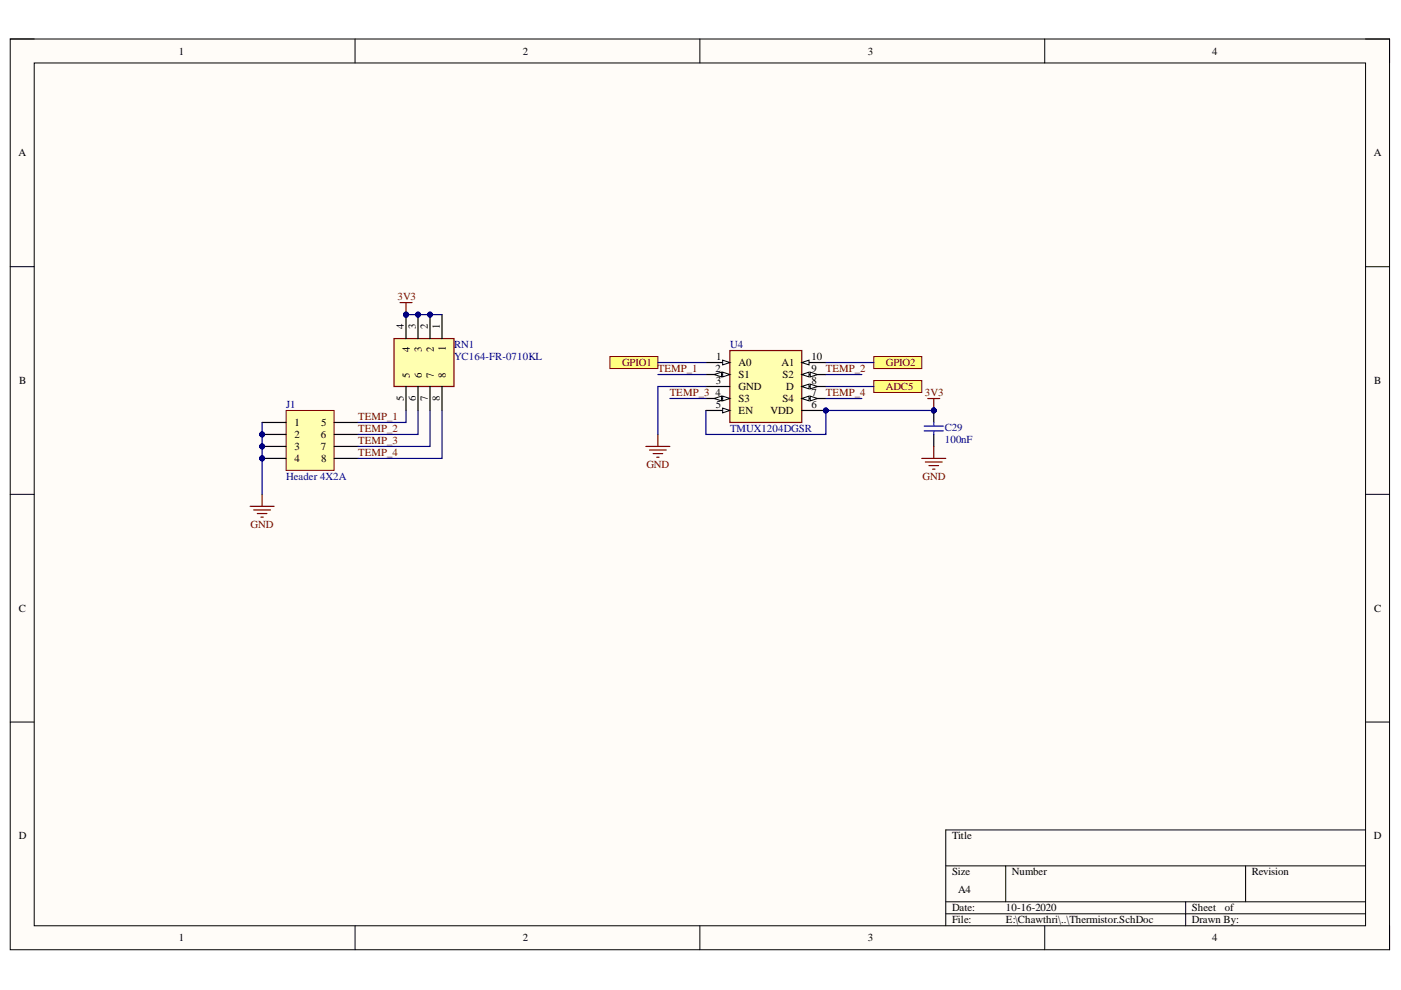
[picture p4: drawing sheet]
<svg xmlns="http://www.w3.org/2000/svg" width="297mm" height="210mm" viewBox="0 0 297 210" stroke-linecap="round" stroke-linejoin="round" font-family="sans-serif">
<defs><g id="words">
<g font-size="2.3">
<text x="37.9" y="11.6">1</text>
<text x="110.8" y="11.6">2</text>
<text x="184" y="11.6">3</text>
<text x="257" y="11.6">4</text>
<text x="3.9" y="33.1">A</text>
<text x="291.3" y="33.1">A</text>
<text x="85.6" y="69.7" transform="rotate(-90 85.6 69.7)">4</text>
<text x="88.2" y="69.7" transform="rotate(-90 88.2 69.7)">3</text>
<text x="90.7" y="69.7" transform="rotate(-90 90.7 69.7)">2</text>
<text x="93.2" y="69.7" transform="rotate(-90 93.2 69.7)">1</text>
<text x="86.9" y="74.6" transform="rotate(-90 86.9 74.6)">4</text>
<text x="89.4" y="74.6" transform="rotate(-90 89.4 74.6)">3</text>
<text x="92" y="74.6" transform="rotate(-90 92 74.6)">2</text>
<text x="94.5" y="74.5" transform="rotate(-90 94.5 74.5)">1</text>
<text x="151.9" y="76.3">1</text>
<text x="156.6" y="77.6">A0</text>
<text x="165.7" y="77.6">A1</text>
<text x="172.1" y="76.3">10</text>
<text x="4.1" y="81.4">B</text>
<text x="86.9" y="80.1" transform="rotate(-90 86.9 80.1)">5</text>
<text x="89.4" y="80.1" transform="rotate(-90 89.4 80.1)">6</text>
<text x="92" y="80.1" transform="rotate(-90 92 80.1)">7</text>
<text x="94.5" y="80.1" transform="rotate(-90 94.5 80.1)">8</text>
<text x="151.7" y="78.9">2</text>
<text x="151.7" y="83.9">4</text>
<text x="151.8" y="81.4">3</text>
<text x="156.6" y="80.1">S1</text>
<text x="156.6" y="82.7">GND</text>
<text x="165.9" y="80.1">S2</text>
<text x="166.7" y="82.7">D</text>
<text x="172.1" y="78.9">9</text>
<text x="172.1" y="81.4">8</text>
<text x="172.1" y="83.9">7</text>
<text x="291.4" y="81.4">B</text>
<text x="85.6" y="84.9" transform="rotate(-90 85.6 84.9)">5</text>
<text x="88.2" y="85" transform="rotate(-90 88.2 85)">6</text>
<text x="90.7" y="85" transform="rotate(-90 90.7 85)">7</text>
<text x="93.2" y="85" transform="rotate(-90 93.2 85)">8</text>
<text x="151.8" y="86.5">5</text>
<text x="156.6" y="85.2">S3</text>
<text x="156.6" y="87.7">EN</text>
<text x="163.4" y="87.7">VDD</text>
<text x="165.9" y="85.2">S4</text>
<text x="172.1" y="86.5">6</text>
<text x="62.4" y="90.3">1</text>
<text x="62.4" y="92.9">2</text>
<text x="62.4" y="95.4">3</text>
<text x="68" y="92.9">6</text>
<text x="68" y="95.4">7</text>
<text x="68.1" y="90.3">5</text>
<text x="62.4" y="98">4</text>
<text x="68.1" y="98">8</text>
<text x="4" y="129.7">C</text>
<text x="291.4" y="129.7">C</text>
<text x="4" y="177.9">D</text>
<text x="201.9" y="177.9">Title</text>
<text x="291.3" y="177.9">D</text>
<text x="201.9" y="185.6">Size</text>
<text x="214.5" y="185.6">Number</text>
<text x="265.4" y="185.6">Revision</text>
<text x="203.1" y="189.4">A4</text>
<text x="201.9" y="193.2">Date:</text>
<text x="201.9" y="195.8">File:</text>
<text x="213.3" y="193.2">10-16-2020</text>
<text x="213.3" y="195.8">E:\Chawthri\..\Thermistor.SchDoc</text>
<text x="252.7" y="193.2">Sheet</text>
<text x="252.7" y="195.8">Drawn By:</text>
<text x="259.7" y="193.2">of</text>
<text x="37.9" y="199.6">1</text>
<text x="110.8" y="199.6">2</text>
<text x="184" y="199.6">3</text>
<text x="257" y="199.6">4</text>
</g>
<g font-size="2.3" fill="#800000">
<text x="84.3" y="63.6">3V3</text>
<text x="131.9" y="77.6">GPIO1</text>
<text x="187.8" y="77.6">GPIO2</text>
<text x="139.5" y="78.9">TEMP_1</text>
<text x="142" y="83.9">TEMP_3</text>
<text x="175.1" y="83.9">TEMP_4</text>
<text x="175.1" y="78.9">TEMP_2</text>
<text x="187.8" y="82.7">ADC5</text>
<text x="196.1" y="83.9">3V3</text>
<text x="76" y="89">TEMP_1</text>
<text x="76" y="91.5">TEMP_2</text>
<text x="76" y="94.2">TEMP_3</text>
<text x="76" y="96.7">TEMP_4</text>
<text x="137" y="99.2">GND</text>
<text x="195.6" y="101.8">GND</text>
<text x="53.1" y="111.9">GND</text>
</g>
<g font-size="2.3" fill="#000080">
<text x="96.3" y="73.8">RN1</text>
<text x="96.3" y="76.3">YC164-FR-0710KL</text>
<text x="154.8" y="73.8">U4</text>
<text x="60.7" y="86.5">J1</text>
<text x="154.8" y="91.5">TMUX1204DGSR</text>
<text x="200.3" y="93.9">100nF</text>
<text x="200.3" y="91.3">C29</text>
<text x="60.7" y="101.8">Header 4X2A</text>
</g>
</g></defs>
<path d="M2.2 8.3h292.4v193.1h-292.4z" fill-rule="evenodd" fill="#fffcf8"/>
<path d="M2.2 8.3h292.4v193.1h-292.4z" fill="none" stroke="#000" stroke-width=".21"/>
<path d="M7.3 13.4h282.2v182.9h-282.2z" fill-rule="evenodd" fill="#fffcf8"/>
<g fill="none" stroke="#000" stroke-width=".21">
<path d="M2.2 8.3h5.1M7.3 13.4h282.2v182.9h-282.2zM75.3 8.3v5M148.4 8.3v5M221.5 8.3v5.1M289.5 8.3h5.1v5.1M2.2 56.5h5.1M289.5 56.5h5.1M2.2 104.8h5.1M289.5 104.8h5.1M2.2 153.1h5.1M289.5 153.1h5.1"/>
<path d="M289.5 176h-89v20.3M75.3 196.3v5.1M148.4 196.3v5.1M200.5 183.6h89M200.5 191.2h89M200.5 193.7h89M213.2 183.6v7.6M221.5 196.3v5.1M251.4 191.2v5.1M264.1 183.6v7.6M294.6 196.3v5.1"/>
</g>
<path d="M136.9 94.7h5.1M137.7 95.4h3.6M138.5 96.2h2M139.2 96.9h.5M139.5 92.1v2.6" fill="none" stroke="#800000" stroke-width=".25"/>
<path d="M185.3 75.6h10.1v2.5h-10.1z" fill-rule="evenodd" fill="#ffff80"/>
<path d="M185.3 75.6h10.1v2.5h-10.1z" fill="none" stroke="#800000" stroke-width=".21"/>
<circle cx="91.2" cy="66.7" r=".51" fill="#000080"/>
<circle cx="91.2" cy="66.7" r=".51" fill="none" stroke="#000080" stroke-width=".21"/>
<circle cx="88.6" cy="66.7" r=".51" fill="#000080"/>
<circle cx="88.6" cy="66.7" r=".51" fill="none" stroke="#000080" stroke-width=".21"/>
<circle cx="86.1" cy="66.7" r=".51" fill="#000080"/>
<circle cx="86.1" cy="66.7" r=".51" fill="none" stroke="#000080" stroke-width=".21"/>
<path d="M83.5 71.8h12.8v10.1h-12.8z" fill-rule="evenodd" fill="#ffffb0"/>
<path d="M83.5 71.8h12.8v10.1h-12.8z" fill="none" stroke="#800000" stroke-width=".25"/>
<path d="M91.2 66.7v5.1M93.7 66.7v5.1" fill="none" stroke="#000" stroke-width=".25"/>
<circle cx="91.2" cy="66.7" r=".51" fill="#000080"/>
<circle cx="91.2" cy="66.7" r=".51" fill="none" stroke="#000080" stroke-width=".21"/>
<path d="M88.6 66.7v5.1" fill="none" stroke="#000" stroke-width=".25"/>
<circle cx="88.6" cy="66.7" r=".51" fill="#000080"/>
<circle cx="88.6" cy="66.7" r=".51" fill="none" stroke="#000080" stroke-width=".21"/>
<path d="M86.1 66.7v5.1" fill="none" stroke="#000" stroke-width=".25"/>
<circle cx="86.1" cy="66.7" r=".51" fill="#000080"/>
<circle cx="86.1" cy="66.7" r=".51" fill="none" stroke="#000080" stroke-width=".21"/>
<path d="M86.1 81.9v5.1M88.6 81.9v5.1M91.2 81.9v5.1M93.7 81.9v5.1" fill="none" stroke="#000" stroke-width=".25"/>
<circle cx="175.1" cy="87" r=".51" fill="#000080"/>
<circle cx="175.1" cy="87" r=".51" fill="none" stroke="#000080" stroke-width=".21"/>
<path d="M154.7 74.3h15.3v15.3h-15.3z" fill-rule="evenodd" fill="#ffffb0"/>
<path d="M154.7 74.3h15.3v15.3h-15.3z" fill="none" stroke="#800000" stroke-width=".25"/>
<path d="M149.7 76.9h5" fill="none" stroke="#000" stroke-width=".25"/>
<path d="M153.2 76.4l1.5 .5-1.5 .5z" fill="#f8fcff"/>
<path d="M153.2 76.4l1.5 .5-1.5 .5z" fill="none" stroke="#000" stroke-width=".21"/>
<path d="M149.7 79.4h5" fill="none" stroke="#000" stroke-width=".25"/>
<path d="M153.2 78.9l1.5 .5-1.5 .5z" fill="#f8fcff"/>
<path d="M153.2 78.9l1.5 .5-1.5 .5z" fill="none" stroke="#000" stroke-width=".21"/>
<path d="M151.4 79.4l1.6-.5v1z" fill="#f8fcff"/>
<path d="M151.4 79.4l1.6-.5v1z" fill="none" stroke="#000" stroke-width=".21"/>
<path d="M149.7 81.9h5M149.7 84.5h5" fill="none" stroke="#000" stroke-width=".25"/>
<path d="M153.2 84l1.5 .5-1.5 .5z" fill="#f8fcff"/>
<path d="M153.2 84l1.5 .5-1.5 .5z" fill="none" stroke="#000" stroke-width=".21"/>
<path d="M151.4 84.5l1.6-.5v1z" fill="#f8fcff"/>
<path d="M151.4 84.5l1.6-.5v1z" fill="none" stroke="#000" stroke-width=".21"/>
<path d="M149.7 87h5" fill="none" stroke="#000" stroke-width=".25"/>
<path d="M153.2 86.5l1.5 .5-1.5 .5z" fill="#f8fcff"/>
<path d="M153.2 86.5l1.5 .5-1.5 .5z" fill="none" stroke="#000" stroke-width=".21"/>
<path d="M170 76.9h5.1" fill="none" stroke="#000" stroke-width=".25"/>
<path d="M170 76.9l1.5-.5v1z" fill="#f8fcff"/>
<path d="M170 76.9l1.5-.5v1z" fill="none" stroke="#000" stroke-width=".21"/>
<path d="M170 79.4h5.1" fill="none" stroke="#000" stroke-width=".25"/>
<path d="M170 79.4l1.5-.5v1z" fill="#f8fcff"/>
<path d="M170 79.4l1.5-.5v1z" fill="none" stroke="#000" stroke-width=".21"/>
<path d="M171.8 78.9l1.5 .5-1.5 .5z" fill="#f8fcff"/>
<path d="M171.8 78.9l1.5 .5-1.5 .5z" fill="none" stroke="#000" stroke-width=".21"/>
<path d="M170 81.9h5.1" fill="none" stroke="#000" stroke-width=".25"/>
<path d="M170 81.9l1.5-.5v1.1z" fill="#f8fcff"/>
<path d="M170 81.9l1.5-.5v1.1z" fill="none" stroke="#000" stroke-width=".21"/>
<path d="M171.8 81.4l1.5 .5-1.5 .6z" fill="#f8fcff"/>
<path d="M171.8 81.4l1.5 .5-1.5 .6z" fill="none" stroke="#000" stroke-width=".21"/>
<path d="M170 84.5h5.1" fill="none" stroke="#000" stroke-width=".25"/>
<path d="M170 84.5l1.5-.5v1z" fill="#f8fcff"/>
<path d="M170 84.5l1.5-.5v1z" fill="none" stroke="#000" stroke-width=".21"/>
<path d="M171.8 84l1.5 .5-1.5 .5z" fill="#f8fcff"/>
<path d="M171.8 84l1.5 .5-1.5 .5z" fill="none" stroke="#000" stroke-width=".21"/>
<path d="M170 87h5.1" fill="none" stroke="#000" stroke-width=".25"/>
<circle cx="175.1" cy="87" r=".51" fill="#000080"/>
<circle cx="175.1" cy="87" r=".51" fill="none" stroke="#000080" stroke-width=".21"/>
<path d="M129.3 75.6h10.2v2.5h-10.2z" fill-rule="evenodd" fill="#ffff80"/>
<path d="M129.3 75.6h10.2v2.5h-10.2z" fill="none" stroke="#800000" stroke-width=".21"/>
<path d="M196.7 84.5h2.5M198 84.5v2.5" fill="none" stroke="#800000" stroke-width=".25"/>
<circle cx="198" cy="87" r=".51" fill="#000080"/>
<circle cx="198" cy="87" r=".51" fill="none" stroke="#000080" stroke-width=".21"/>
<path d="M185.3 80.7h10.1v2.5h-10.1z" fill-rule="evenodd" fill="#ffff80"/>
<path d="M185.3 80.7h10.1v2.5h-10.1z" fill="none" stroke="#800000" stroke-width=".21"/>
<path d="M84.8 64.2h2.6M86.1 64.2v2.5" fill="none" stroke="#800000" stroke-width=".25"/>
<circle cx="86.1" cy="66.7" r=".51" fill="#000080"/>
<circle cx="86.1" cy="66.7" r=".51" fill="none" stroke="#000080" stroke-width=".21"/>
<circle cx="55.6" cy="92.1" r=".51" fill="#000080"/>
<circle cx="55.6" cy="92.1" r=".51" fill="none" stroke="#000080" stroke-width=".21"/>
<circle cx="55.6" cy="94.7" r=".51" fill="#000080"/>
<circle cx="55.6" cy="94.7" r=".51" fill="none" stroke="#000080" stroke-width=".21"/>
<circle cx="55.6" cy="97.2" r=".51" fill="#000080"/>
<circle cx="55.6" cy="97.2" r=".51" fill="none" stroke="#000080" stroke-width=".21"/>
<path d="M60.7 87h10.1v12.7h-10.1z" fill-rule="evenodd" fill="#ffffb0"/>
<path d="M60.7 87h10.1v12.7h-10.1z" fill="none" stroke="#800000" stroke-width=".21"/>
<path d="M55.6 89.6h5.1M55.6 92.1h5.1" fill="none" stroke="#000" stroke-width=".25"/>
<circle cx="55.6" cy="92.1" r=".51" fill="#000080"/>
<circle cx="55.6" cy="92.1" r=".51" fill="none" stroke="#000080" stroke-width=".21"/>
<path d="M55.6 94.7h5.1" fill="none" stroke="#000" stroke-width=".25"/>
<circle cx="55.6" cy="94.7" r=".51" fill="#000080"/>
<circle cx="55.6" cy="94.7" r=".51" fill="none" stroke="#000080" stroke-width=".21"/>
<path d="M55.6 97.2h5.1" fill="none" stroke="#000" stroke-width=".25"/>
<circle cx="55.6" cy="97.2" r=".51" fill="#000080"/>
<circle cx="55.6" cy="97.2" r=".51" fill="none" stroke="#000080" stroke-width=".21"/>
<path d="M70.8 89.6h5.1M70.8 92.1h5.1M70.8 94.7h5.1M70.8 97.2h5.1" fill="none" stroke="#000" stroke-width=".25"/>
<path d="M53 107.4h5.1M53.8 108.1h3.6M54.6 108.9h2M55.3 109.6h.5M55.6 104.8v2.6" fill="none" stroke="#800000" stroke-width=".25"/>
<path d="M86.1 66.7h7.6M175.1 76.9h10.2M86.1 87v2.6h-10.2M88.6 87v5.1h-12.7M91.2 87v7.7h-15.3M93.7 87v10.2h-17.8" fill="none" stroke="#000080" stroke-width=".25"/>
<circle cx="86.1" cy="66.7" r=".51" fill="#000080"/>
<circle cx="86.1" cy="66.7" r=".51" fill="none" stroke="#000080" stroke-width=".21"/>
<circle cx="88.6" cy="66.7" r=".51" fill="#000080"/>
<circle cx="88.6" cy="66.7" r=".51" fill="none" stroke="#000080" stroke-width=".21"/>
<circle cx="91.2" cy="66.7" r=".51" fill="#000080"/>
<circle cx="91.2" cy="66.7" r=".51" fill="none" stroke="#000080" stroke-width=".21"/>
<path d="M139.5 79.4h10.2M139.5 76.9h10.2M142 84.5h7.7M149.7 81.9h-10.2v10.2M149.7 87v5.1h25.4v-5.1h22.9" fill="none" stroke="#000080" stroke-width=".25"/>
<circle cx="175.1" cy="87" r=".51" fill="#000080"/>
<circle cx="175.1" cy="87" r=".51" fill="none" stroke="#000080" stroke-width=".21"/>
<circle cx="198" cy="87" r=".51" fill="#000080"/>
<circle cx="198" cy="87" r=".51" fill="none" stroke="#000080" stroke-width=".21"/>
<path d="M175.1 79.4h7.6M55.6 89.6v15.2M175.1 84.5h7.6M175.1 81.9h10.2" fill="none" stroke="#000080" stroke-width=".25"/>
<circle cx="55.6" cy="92.1" r=".51" fill="#000080"/>
<circle cx="55.6" cy="92.1" r=".51" fill="none" stroke="#000080" stroke-width=".21"/>
<circle cx="55.6" cy="94.7" r=".51" fill="#000080"/>
<circle cx="55.6" cy="94.7" r=".51" fill="none" stroke="#000080" stroke-width=".21"/>
<circle cx="55.6" cy="97.2" r=".51" fill="#000080"/>
<circle cx="55.6" cy="97.2" r=".51" fill="none" stroke="#000080" stroke-width=".21"/>
<circle cx="198" cy="87" r=".51" fill="#000080"/>
<circle cx="198" cy="87" r=".51" fill="none" stroke="#000080" stroke-width=".21"/>
<path d="M198 87v2.6" fill="none" stroke="#000" stroke-width=".25"/>
<circle cx="198" cy="87" r=".51" fill="#000080"/>
<circle cx="198" cy="87" r=".51" fill="none" stroke="#000080" stroke-width=".21"/>
<path d="M198 92.1v2.6" fill="none" stroke="#000" stroke-width=".25"/>
<path d="M195.9 91.4h4.1M195.9 90.3h4.1M198 89.6v.7M198 91.4v.7" fill="none" stroke="#00f" stroke-width=".25"/>
<path d="M195.4 97.2h5.1M196.2 98h3.6M197 98.7h2M197.7 99.5h.5M198 94.7v2.5" fill="none" stroke="#800000" stroke-width=".25"/>
<use href="#words"/>
</svg>
